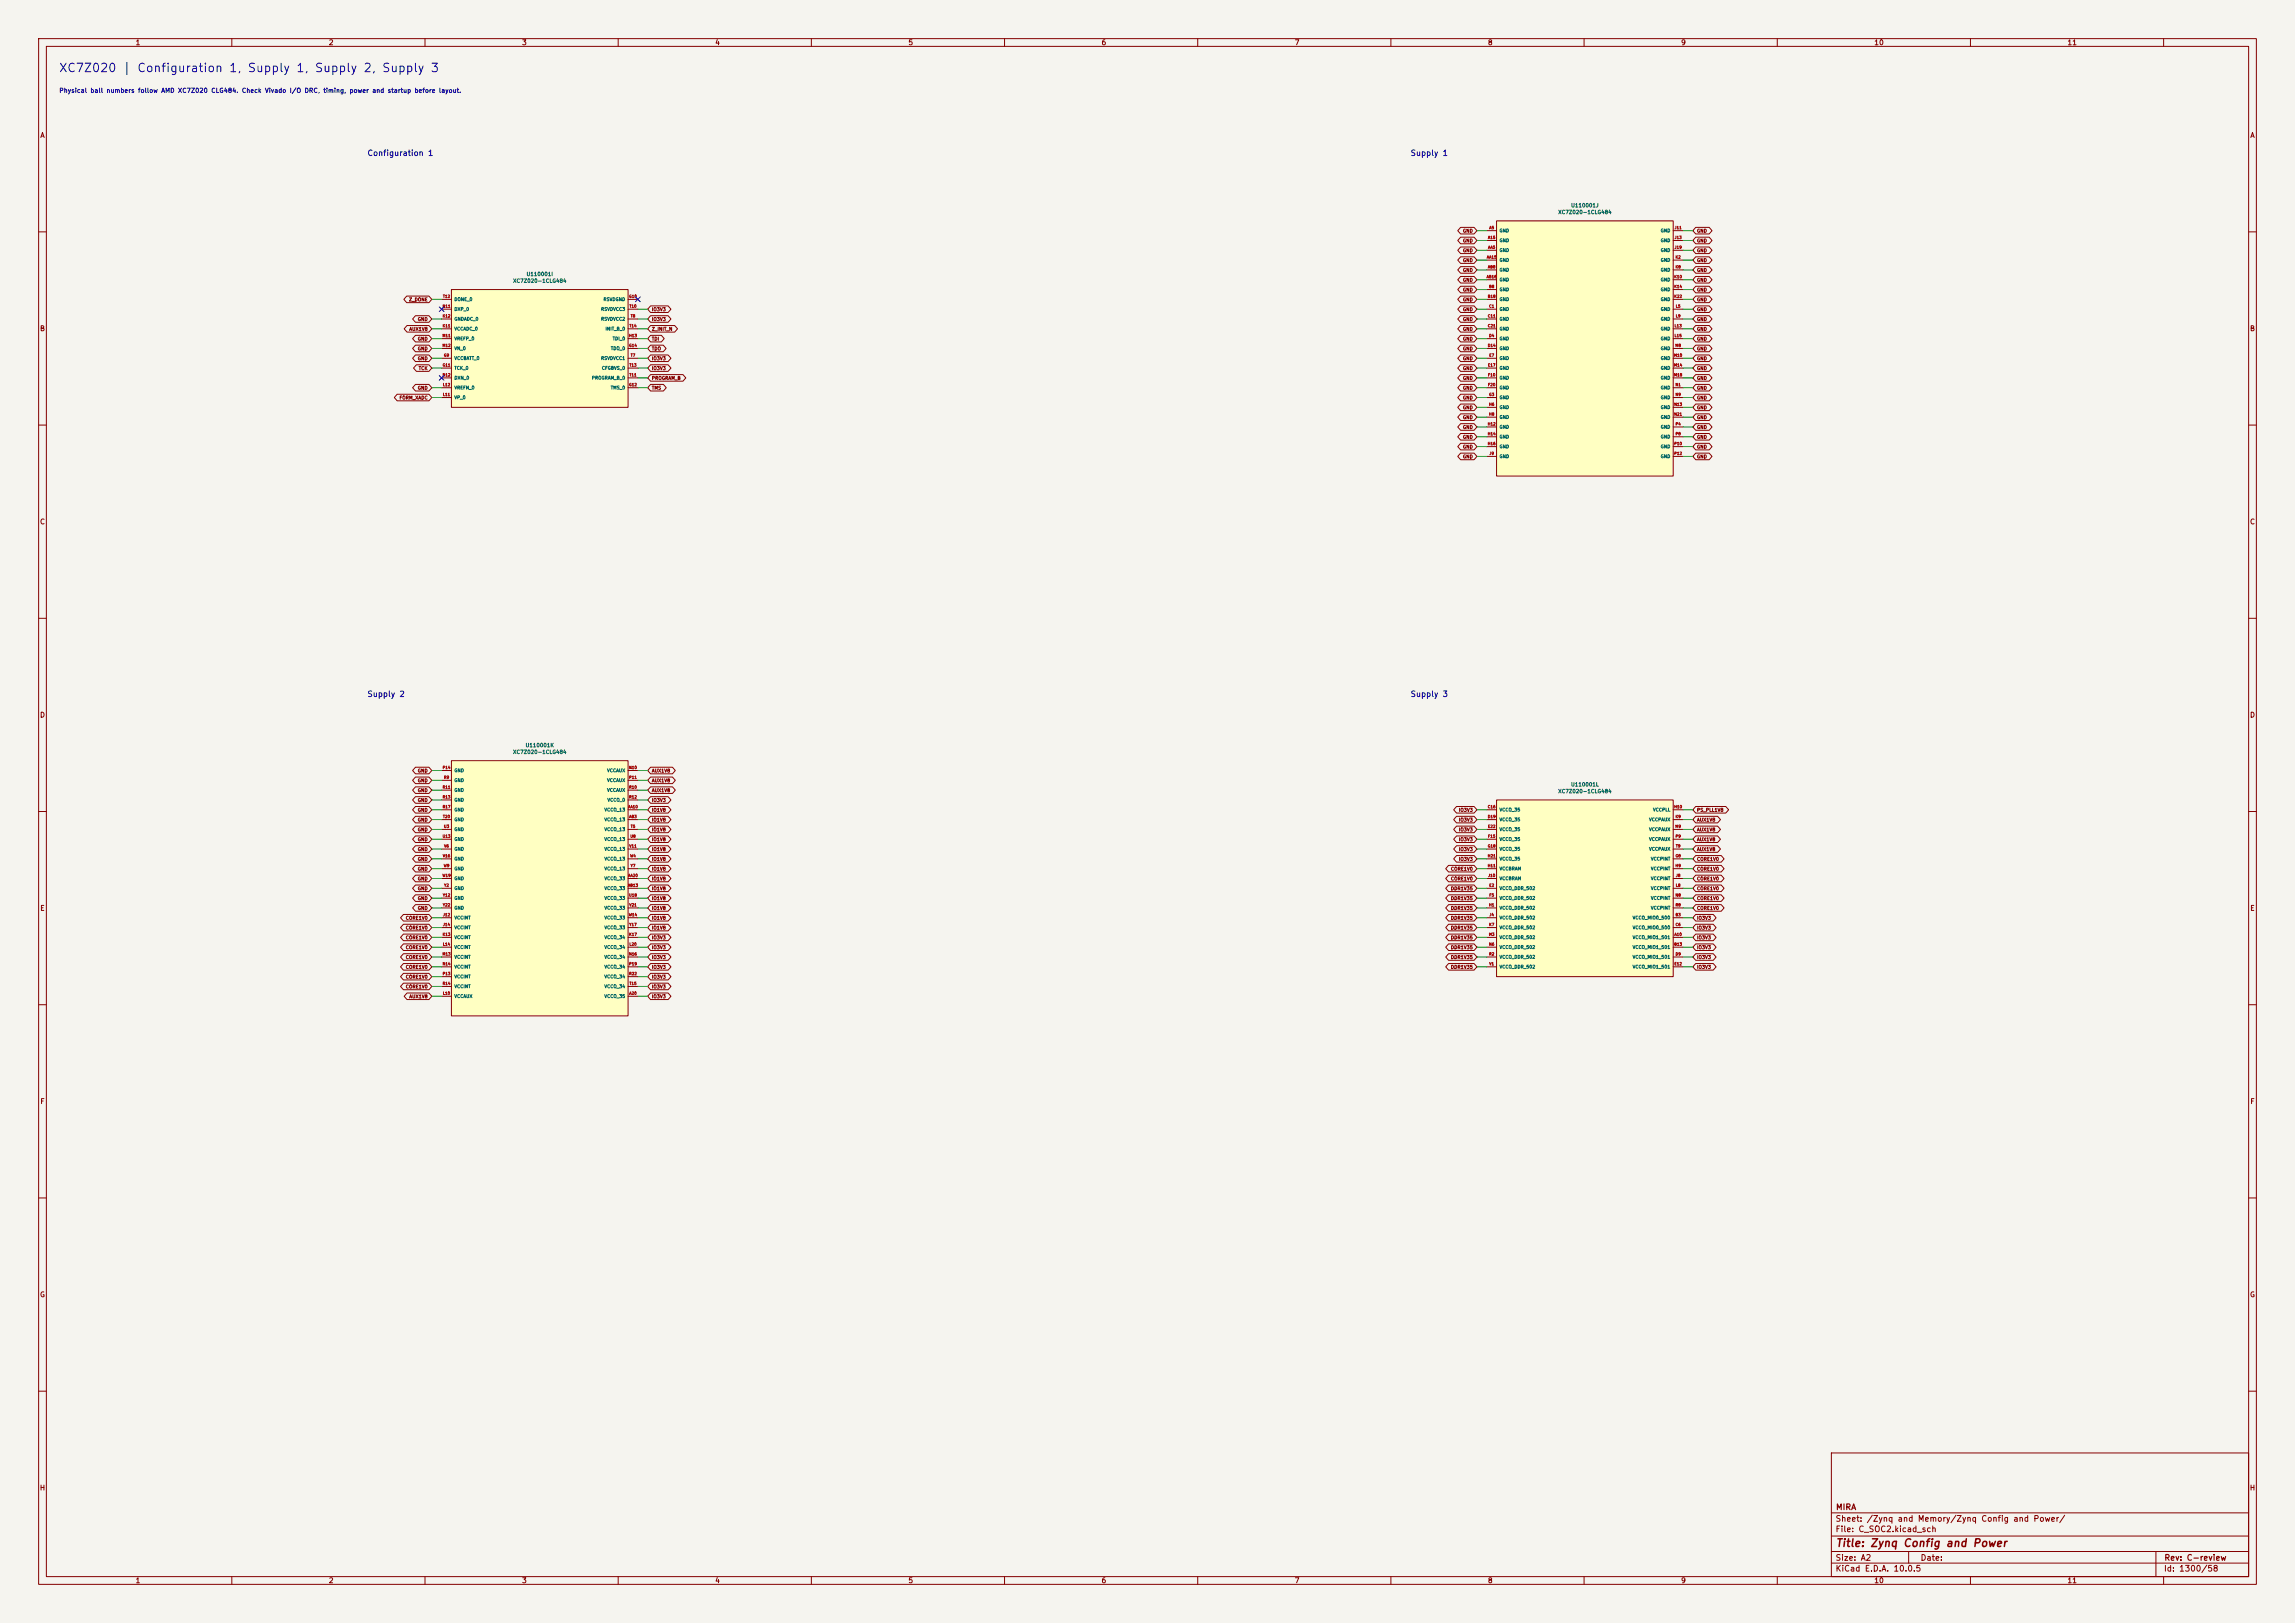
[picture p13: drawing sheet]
<svg xmlns="http://www.w3.org/2000/svg" width="594mm" height="420mm" viewBox="0 0 594 420" stroke-linecap="round" stroke-linejoin="round" font-family="sans-serif">
<defs><g id="words">
<text font-size="2.2" fill="#0000c2" x="15.1" y="19.2">XC7Z020 | Configuration 1, Supply 1, Supply 2, Supply 3</text>
<text font-size="2" fill="#840000" x="475" y="400.8">Title: Zynq Config and Power</text>
<g font-size="1.5" fill="#840000">
<text x="475" y="394.1">Sheet: /Zynq and Memory/Zynq Config and Power/</text>
<text x="475.1" y="391.1">MIRA</text>
<text x="475" y="396.8">File: C_SOC2.kicad_sch</text>
<text x="475" y="407">KiCad E.D.A. 10.0.5</text>
<text x="475" y="404.2">Size: A2</text>
<text x="497" y="404.2">Date:</text>
<text x="560" y="407">Id: 1300/58</text>
<text x="560.1" y="404.2">Rev: C-review</text>
</g>
<g font-size="1.4" fill="#0000c2">
<text x="95" y="40.7">Configuration 1</text>
<text x="365" y="40.7">Supply 1</text>
<text x="95" y="180.7">Supply 2</text>
<text x="365" y="180.7">Supply 3</text>
</g>
<g font-size="1.3" fill="#840000">
<text x="35" y="12">1</text>
<text x="85" y="12">2</text>
<text x="135" y="12">3</text>
<text x="185" y="12">4</text>
<text x="235" y="12">5</text>
<text x="285" y="12">6</text>
<text x="335" y="12">7</text>
<text x="385" y="12">8</text>
<text x="435" y="12">9</text>
<text x="485" y="12">10</text>
<text x="535" y="12">11</text>
<text x="10.3" y="36">A</text>
<text x="582.3" y="36">A</text>
<text x="10.2" y="86">B</text>
<text x="582.2" y="86">B</text>
<text x="10.2" y="136">C</text>
<text x="582.2" y="136">C</text>
<text x="10.2" y="186">D</text>
<text x="582.2" y="186">D</text>
<text x="10.3" y="236">E</text>
<text x="582.3" y="236">E</text>
<text x="10.3" y="286">F</text>
<text x="582.3" y="286">F</text>
<text x="10.2" y="336">G</text>
<text x="582.2" y="336">G</text>
<text x="10.2" y="386">H</text>
<text x="582.2" y="386">H</text>
<text x="35" y="410">1</text>
<text x="85" y="410">2</text>
<text x="135" y="410">3</text>
<text x="185" y="410">4</text>
<text x="235" y="410">5</text>
<text x="285" y="410">6</text>
<text x="335" y="410">7</text>
<text x="385" y="410">8</text>
<text x="435" y="410">9</text>
<text x="485" y="410">10</text>
<text x="535" y="410">11</text>
</g>
<text font-size="1.2" fill="#0000c2" x="15.2" y="24.3">Physical ball numbers follow AMD XC7Z020 CLG484. Check Vivado I/O DRC, timing, power and startup before layout.</text>
<g font-size="1" fill="#006464">
<text x="406.5" y="53.9">U110001J</text>
<text x="403.2" y="55.6">XC7Z020-1CLG484</text>
<text x="136.2" y="71.6">U110001I</text>
<text x="132.7" y="73.4">XC7Z020-1CLG484</text>
<text x="132.7" y="195.3">XC7Z020-1CLG484</text>
<text x="135.9" y="193.6">U110001K</text>
<text x="406.5" y="203.7">U110001L</text>
<text x="403.2" y="205.5">XC7Z020-1CLG484</text>
</g>
<g font-size=".9" fill="#840000">
<text x="378.5" y="65.5">GND</text>
<text x="378.5" y="60.4">GND</text>
<text x="378.5" y="62.9">GND</text>
<text x="439.1" y="60.4">GND</text>
<text x="439.1" y="62.9">GND</text>
<text x="439.1" y="65.5">GND</text>
<text x="378.5" y="68">GND</text>
<text x="378.5" y="70.6">GND</text>
<text x="439.1" y="70.6">GND</text>
<text x="439.1" y="68">GND</text>
<text x="378.5" y="73.1">GND</text>
<text x="378.5" y="75.6">GND</text>
<text x="439.1" y="73.1">GND</text>
<text x="439.1" y="75.6">GND</text>
<text x="105.8" y="78.2">Z_DONE</text>
<text x="108" y="83.3">GND</text>
<text x="168.6" y="80.7">IO3V3</text>
<text x="168.6" y="83.3">IO3V3</text>
<text x="378.5" y="78.2">GND</text>
<text x="378.5" y="80.7">GND</text>
<text x="378.5" y="83.3">GND</text>
<text x="439.1" y="78.2">GND</text>
<text x="439.1" y="80.7">GND</text>
<text x="439.1" y="83.3">GND</text>
<text x="105.8" y="85.8">AUX1V8</text>
<text x="108" y="88.3">GND</text>
<text x="168.6" y="85.8">Z_INIT_N</text>
<text x="168.6" y="88.3">TDI</text>
<text x="378.5" y="85.8">GND</text>
<text x="378.5" y="88.3">GND</text>
<text x="439.1" y="85.8">GND</text>
<text x="439.1" y="88.3">GND</text>
<text x="108" y="90.9">GND</text>
<text x="108" y="93.4">GND</text>
<text x="108.3" y="96">TCK</text>
<text x="168.6" y="90.9">TDO</text>
<text x="168.6" y="93.4">IO3V3</text>
<text x="168.6" y="96">IO3V3</text>
<text x="378.5" y="96">GND</text>
<text x="378.5" y="93.4">GND</text>
<text x="378.5" y="90.9">GND</text>
<text x="439.1" y="90.9">GND</text>
<text x="439.1" y="93.4">GND</text>
<text x="439.1" y="96">GND</text>
<text x="108" y="101">GND</text>
<text x="168.6" y="98.5">PROGRAM_B</text>
<text x="168.6" y="101">TMS</text>
<text x="378.5" y="101">GND</text>
<text x="378.5" y="98.5">GND</text>
<text x="439.1" y="101">GND</text>
<text x="439.1" y="98.5">GND</text>
<text x="103.3" y="103.6">FORM_XADC</text>
<text x="378.5" y="103.6">GND</text>
<text x="378.5" y="106.1">GND</text>
<text x="439.1" y="103.6">GND</text>
<text x="439.1" y="106.1">GND</text>
<text x="378.5" y="108.7">GND</text>
<text x="378.5" y="111.2">GND</text>
<text x="378.5" y="113.7">GND</text>
<text x="439.1" y="108.7">GND</text>
<text x="439.1" y="111.2">GND</text>
<text x="439.1" y="113.7">GND</text>
<text x="378.5" y="118.8">GND</text>
<text x="378.5" y="116.3">GND</text>
<text x="439.1" y="116.3">GND</text>
<text x="439.1" y="118.8">GND</text>
<text x="108" y="200.1">GND</text>
<text x="108" y="202.6">GND</text>
<text x="168.6" y="202.6">AUX1V8</text>
<text x="168.6" y="200.1">AUX1V8</text>
<text x="108" y="205.2">GND</text>
<text x="108" y="207.7">GND</text>
<text x="168.6" y="207.7">IO3V3</text>
<text x="168.6" y="205.2">AUX1V8</text>
<text x="108" y="210.3">GND</text>
<text x="108" y="212.8">GND</text>
<text x="108" y="215.3">GND</text>
<text x="168.6" y="215.3">IO1V8</text>
<text x="168.6" y="212.8">IO1V8</text>
<text x="168.6" y="210.3">IO1V8</text>
<text x="377.5" y="210.3">IO3V3</text>
<text x="377.5" y="212.8">IO3V3</text>
<text x="377.5" y="215.3">IO3V3</text>
<text x="439.1" y="210.3">PS_PLL1V8</text>
<text x="439.1" y="212.8">AUX1V8</text>
<text x="439.1" y="215.3">AUX1V8</text>
<text x="108" y="217.9">GND</text>
<text x="108" y="220.4">GND</text>
<text x="168.6" y="217.9">IO1V8</text>
<text x="168.6" y="220.4">IO1V8</text>
<text x="377.5" y="217.9">IO3V3</text>
<text x="377.5" y="220.4">IO3V3</text>
<text x="439.1" y="217.9">AUX1V8</text>
<text x="439.1" y="220.4">AUX1V8</text>
<text x="108" y="225.5">GND</text>
<text x="108" y="223">GND</text>
<text x="168.6" y="225.5">IO1V8</text>
<text x="168.6" y="223">IO1V8</text>
<text x="375.4" y="225.5">CORE1V0</text>
<text x="377.5" y="223">IO3V3</text>
<text x="439.1" y="223">CORE1V0</text>
<text x="439.1" y="225.5">CORE1V0</text>
<text x="108" y="233.1">GND</text>
<text x="108" y="230.6">GND</text>
<text x="108" y="228">GND</text>
<text x="168.6" y="228">IO1V8</text>
<text x="168.6" y="233.1">IO1V8</text>
<text x="168.6" y="230.6">IO1V8</text>
<text x="375.4" y="228">CORE1V0</text>
<text x="375.4" y="230.6">DDR1V35</text>
<text x="375.4" y="233.1">DDR1V35</text>
<text x="439.1" y="228">CORE1V0</text>
<text x="439.1" y="230.6">CORE1V0</text>
<text x="439.1" y="233.1">CORE1V0</text>
<text x="104.9" y="238.2">CORE1V0</text>
<text x="108" y="235.7">GND</text>
<text x="168.6" y="238.2">IO1V8</text>
<text x="168.6" y="235.7">IO1V8</text>
<text x="375.4" y="235.7">DDR1V35</text>
<text x="375.4" y="238.2">DDR1V35</text>
<text x="439.1" y="238.2">IO3V3</text>
<text x="439.1" y="235.7">CORE1V0</text>
<text x="104.9" y="240.7">CORE1V0</text>
<text x="104.9" y="243.3">CORE1V0</text>
<text x="104.9" y="245.8">CORE1V0</text>
<text x="168.6" y="240.7">IO1V8</text>
<text x="168.6" y="245.8">IO3V3</text>
<text x="168.6" y="243.3">IO3V3</text>
<text x="375.4" y="240.7">DDR1V35</text>
<text x="375.4" y="243.3">DDR1V35</text>
<text x="375.4" y="245.8">DDR1V35</text>
<text x="439.1" y="240.7">IO3V3</text>
<text x="439.1" y="243.3">IO3V3</text>
<text x="439.1" y="245.8">IO3V3</text>
<text x="104.9" y="250.9">CORE1V0</text>
<text x="104.9" y="248.4">CORE1V0</text>
<text x="168.6" y="250.9">IO3V3</text>
<text x="168.6" y="248.4">IO3V3</text>
<text x="375.4" y="248.4">DDR1V35</text>
<text x="375.4" y="250.9">DDR1V35</text>
<text x="439.1" y="248.4">IO3V3</text>
<text x="439.1" y="250.9">IO3V3</text>
<text x="104.9" y="256">CORE1V0</text>
<text x="104.9" y="253.4">CORE1V0</text>
<text x="168.6" y="253.4">IO3V3</text>
<text x="168.6" y="256">IO3V3</text>
<text x="105.8" y="258.5">AUX1V8</text>
<text x="168.6" y="258.5">IO3V3</text>
</g>
<g font-size=".8" fill="#006464">
<text x="388" y="60.3">GND</text>
<text x="388" y="62.8">GND</text>
<text x="388" y="65.4">GND</text>
<text x="429.7" y="60.3">GND</text>
<text x="429.7" y="62.8">GND</text>
<text x="429.7" y="65.4">GND</text>
<text x="388" y="67.9">GND</text>
<text x="388" y="70.5">GND</text>
<text x="429.7" y="67.9">GND</text>
<text x="429.7" y="70.5">GND</text>
<text x="388" y="73">GND</text>
<text x="388" y="75.5">GND</text>
<text x="429.7" y="73">GND</text>
<text x="429.7" y="75.5">GND</text>
<text x="117.5" y="83.2">GNDADC_0</text>
<text x="117.5" y="80.6">DXP_0</text>
<text x="117.5" y="78.1">DONE_0</text>
<text x="155.5" y="83.2">RSVDVCC2</text>
<text x="155.5" y="80.6">RSVDVCC3</text>
<text x="156.1" y="78.1">RSVDGND</text>
<text x="388" y="78.1">GND</text>
<text x="388" y="80.6">GND</text>
<text x="388" y="83.2">GND</text>
<text x="429.7" y="78.1">GND</text>
<text x="429.7" y="80.6">GND</text>
<text x="429.7" y="83.2">GND</text>
<text x="117.5" y="85.7">VCCADC_0</text>
<text x="117.5" y="88.2">VREFP_0</text>
<text x="156.6" y="85.7">INIT_B_0</text>
<text x="158.5" y="88.2">TDI_0</text>
<text x="388" y="85.7">GND</text>
<text x="388" y="88.2">GND</text>
<text x="429.7" y="85.7">GND</text>
<text x="429.7" y="88.2">GND</text>
<text x="117.5" y="93.3">VCCBATT_0</text>
<text x="117.5" y="95.9">TCK_0</text>
<text x="117.5" y="90.8">VN_0</text>
<text x="155.5" y="93.3">RSVDVCC1</text>
<text x="155.7" y="95.9">CFGBVS_0</text>
<text x="158" y="90.8">TDO_0</text>
<text x="388" y="90.8">GND</text>
<text x="388" y="93.3">GND</text>
<text x="388" y="95.9">GND</text>
<text x="429.7" y="90.8">GND</text>
<text x="429.7" y="93.3">GND</text>
<text x="429.7" y="95.9">GND</text>
<text x="117.5" y="100.9">VREFN_0</text>
<text x="117.5" y="98.4">DXN_0</text>
<text x="153.1" y="98.4">PROGRAM_B_0</text>
<text x="158" y="100.9">TMS_0</text>
<text x="388" y="98.4">GND</text>
<text x="388" y="100.9">GND</text>
<text x="429.7" y="98.4">GND</text>
<text x="429.7" y="100.9">GND</text>
<text x="117.5" y="103.5">VP_0</text>
<text x="388" y="103.5">GND</text>
<text x="388" y="106">GND</text>
<text x="429.7" y="103.5">GND</text>
<text x="429.7" y="106">GND</text>
<text x="388" y="108.6">GND</text>
<text x="388" y="111.1">GND</text>
<text x="388" y="113.6">GND</text>
<text x="429.7" y="108.6">GND</text>
<text x="429.7" y="111.1">GND</text>
<text x="429.7" y="113.6">GND</text>
<text x="388" y="116.2">GND</text>
<text x="388" y="118.7">GND</text>
<text x="429.7" y="116.2">GND</text>
<text x="429.7" y="118.7">GND</text>
<text x="117.5" y="200">GND</text>
<text x="117.5" y="202.5">GND</text>
<text x="157" y="200">VCCAUX</text>
<text x="157" y="202.5">VCCAUX</text>
<text x="117.5" y="205.1">GND</text>
<text x="117.5" y="207.6">GND</text>
<text x="157" y="205.1">VCCAUX</text>
<text x="157.1" y="207.6">VCCO_0</text>
<text x="117.5" y="210.2">GND</text>
<text x="117.5" y="212.7">GND</text>
<text x="117.5" y="215.2">GND</text>
<text x="156.3" y="210.2">VCCO_13</text>
<text x="156.3" y="212.7">VCCO_13</text>
<text x="156.3" y="215.2">VCCO_13</text>
<text x="388" y="210.2">VCCO_35</text>
<text x="388" y="212.7">VCCO_35</text>
<text x="388" y="215.2">VCCO_35</text>
<text x="426.7" y="212.7">VCCPAUX</text>
<text x="426.7" y="215.2">VCCPAUX</text>
<text x="427.7" y="210.2">VCCPLL</text>
<text x="117.5" y="217.8">GND</text>
<text x="117.5" y="220.3">GND</text>
<text x="156.3" y="217.8">VCCO_13</text>
<text x="156.3" y="220.3">VCCO_13</text>
<text x="388" y="217.8">VCCO_35</text>
<text x="388" y="220.3">VCCO_35</text>
<text x="426.7" y="217.8">VCCPAUX</text>
<text x="426.7" y="220.3">VCCPAUX</text>
<text x="117.5" y="222.9">GND</text>
<text x="117.5" y="225.4">GND</text>
<text x="117.5" y="227.9">GND</text>
<text x="156.3" y="227.9">VCCO_33</text>
<text x="156.3" y="222.9">VCCO_13</text>
<text x="156.3" y="225.4">VCCO_13</text>
<text x="388" y="225.4">VCCBRAM</text>
<text x="388" y="222.9">VCCO_35</text>
<text x="388" y="227.9">VCCBRAM</text>
<text x="427.2" y="222.9">VCCPINT</text>
<text x="427.2" y="225.4">VCCPINT</text>
<text x="427.2" y="227.9">VCCPINT</text>
<text x="117.5" y="230.5">GND</text>
<text x="117.5" y="233">GND</text>
<text x="156.3" y="230.5">VCCO_33</text>
<text x="156.3" y="233">VCCO_33</text>
<text x="388" y="230.5">VCCO_DDR_502</text>
<text x="388" y="233">VCCO_DDR_502</text>
<text x="427.2" y="230.5">VCCPINT</text>
<text x="427.2" y="233">VCCPINT</text>
<text x="117.5" y="238.1">VCCINT</text>
<text x="117.5" y="235.6">GND</text>
<text x="156.3" y="235.6">VCCO_33</text>
<text x="156.3" y="238.1">VCCO_33</text>
<text x="388" y="235.6">VCCO_DDR_502</text>
<text x="388" y="238.1">VCCO_DDR_502</text>
<text x="422.5" y="238.1">VCCO_MIO0_500</text>
<text x="427.2" y="235.6">VCCPINT</text>
<text x="117.5" y="240.6">VCCINT</text>
<text x="117.5" y="243.2">VCCINT</text>
<text x="117.5" y="245.7">VCCINT</text>
<text x="156.3" y="243.2">VCCO_34</text>
<text x="156.3" y="245.7">VCCO_34</text>
<text x="156.3" y="240.6">VCCO_33</text>
<text x="388" y="240.6">VCCO_DDR_502</text>
<text x="388" y="243.2">VCCO_DDR_502</text>
<text x="388" y="245.7">VCCO_DDR_502</text>
<text x="422.5" y="243.2">VCCO_MIO1_501</text>
<text x="422.5" y="245.7">VCCO_MIO1_501</text>
<text x="422.5" y="240.6">VCCO_MIO0_500</text>
<text x="117.5" y="248.3">VCCINT</text>
<text x="117.5" y="250.8">VCCINT</text>
<text x="156.3" y="248.3">VCCO_34</text>
<text x="156.3" y="250.8">VCCO_34</text>
<text x="388" y="248.3">VCCO_DDR_502</text>
<text x="388" y="250.8">VCCO_DDR_502</text>
<text x="422.5" y="248.3">VCCO_MIO1_501</text>
<text x="422.5" y="250.8">VCCO_MIO1_501</text>
<text x="117.5" y="253.3">VCCINT</text>
<text x="117.5" y="255.9">VCCINT</text>
<text x="156.3" y="253.3">VCCO_34</text>
<text x="156.3" y="255.9">VCCO_34</text>
<text x="117.5" y="258.4">VCCAUX</text>
<text x="156.3" y="258.4">VCCO_35</text>
</g>
<g font-size=".7" fill="#a90000">
<text x="385.4" y="59.5">A5</text>
<text x="433.3" y="59.5">J11</text>
<text x="385" y="62">A15</text>
<text x="385.1" y="64.5">AA5</text>
<text x="433.3" y="62">J13</text>
<text x="433.3" y="64.5">J19</text>
<text x="384.7" y="67.1">AA15</text>
<text x="385" y="69.6">AB8</text>
<text x="433.6" y="67.1">K2</text>
<text x="433.6" y="69.6">K8</text>
<text x="114.6" y="77.2">T12</text>
<text x="162.7" y="77.2">G10</text>
<text x="384.7" y="72.2">AB18</text>
<text x="385" y="77.2">B18</text>
<text x="385.3" y="74.7">B8</text>
<text x="433.3" y="72.2">K10</text>
<text x="433.3" y="74.7">K14</text>
<text x="433.3" y="77.2">K22</text>
<text x="114.5" y="79.8">N11</text>
<text x="114.5" y="82.3">K12</text>
<text x="162.8" y="79.8">T10</text>
<text x="163.2" y="82.3">T8</text>
<text x="385" y="82.3">C11</text>
<text x="385.3" y="79.8">C1</text>
<text x="433.7" y="79.8">L5</text>
<text x="433.7" y="82.3">L9</text>
<text x="114.4" y="87.4">M11</text>
<text x="114.4" y="89.9">M12</text>
<text x="114.5" y="84.9">K11</text>
<text x="162.7" y="87.4">H13</text>
<text x="162.7" y="89.9">G14</text>
<text x="162.8" y="84.9">T14</text>
<text x="385" y="84.9">C21</text>
<text x="385" y="89.9">D14</text>
<text x="385.3" y="87.4">D4</text>
<text x="433.3" y="84.9">L13</text>
<text x="433.3" y="87.4">L15</text>
<text x="433.5" y="89.9">M8</text>
<text x="114.5" y="95">G11</text>
<text x="114.8" y="92.5">G9</text>
<text x="162.8" y="95">T13</text>
<text x="163.2" y="92.5">T7</text>
<text x="385" y="95">E17</text>
<text x="385.4" y="92.5">E7</text>
<text x="433.2" y="92.5">M10</text>
<text x="433.2" y="95">M14</text>
<text x="114.5" y="97.6">N12</text>
<text x="114.5" y="100.1">L12</text>
<text x="162.7" y="100.1">G12</text>
<text x="162.8" y="97.6">T11</text>
<text x="385" y="97.6">F10</text>
<text x="385" y="100.1">F20</text>
<text x="433.2" y="97.6">M18</text>
<text x="433.6" y="100.1">N1</text>
<text x="114.5" y="102.6">L11</text>
<text x="385.3" y="105.2">H6</text>
<text x="385.3" y="107.7">H8</text>
<text x="385.3" y="102.6">G3</text>
<text x="433.2" y="105.2">N13</text>
<text x="433.2" y="107.7">N21</text>
<text x="433.6" y="102.6">N9</text>
<text x="385" y="110.3">H12</text>
<text x="385" y="112.8">H14</text>
<text x="433.6" y="110.3">P4</text>
<text x="433.6" y="112.8">P8</text>
<text x="385" y="115.3">H16</text>
<text x="385.4" y="117.9">J9</text>
<text x="433.3" y="115.3">P10</text>
<text x="433.3" y="117.9">P12</text>
<text x="114.5" y="199.2">P14</text>
<text x="114.8" y="201.7">R9</text>
<text x="162.7" y="199.2">N10</text>
<text x="162.7" y="201.7">P11</text>
<text x="114.5" y="204.2">R11</text>
<text x="114.5" y="206.8">R13</text>
<text x="114.5" y="209.3">R17</text>
<text x="162.5" y="209.3">AA10</text>
<text x="162.7" y="204.2">R10</text>
<text x="162.7" y="206.8">R12</text>
<text x="385" y="209.3">C16</text>
<text x="433.2" y="209.3">H10</text>
<text x="114.6" y="211.9">T20</text>
<text x="114.8" y="214.4">U3</text>
<text x="162.8" y="211.9">AB3</text>
<text x="163.2" y="214.4">T5</text>
<text x="385" y="211.9">D19</text>
<text x="385" y="214.4">E22</text>
<text x="433.5" y="214.4">M9</text>
<text x="433.6" y="211.9">K9</text>
<text x="114.5" y="216.9">U13</text>
<text x="114.9" y="219.5">V6</text>
<text x="162.8" y="219.5">V11</text>
<text x="163.1" y="216.9">U8</text>
<text x="385" y="219.5">G18</text>
<text x="385" y="216.9">F15</text>
<text x="433.6" y="216.9">P9</text>
<text x="433.7" y="219.5">T9</text>
<text x="114.4" y="227.1">W19</text>
<text x="114.5" y="222">V16</text>
<text x="114.8" y="224.6">W9</text>
<text x="162.5" y="227.1">AA20</text>
<text x="163" y="222">W4</text>
<text x="163.1" y="224.6">Y7</text>
<text x="385" y="224.6">H11</text>
<text x="385" y="222">H21</text>
<text x="385.1" y="227.1">J10</text>
<text x="433.6" y="224.6">H9</text>
<text x="433.6" y="222">G8</text>
<text x="433.7" y="227.1">J8</text>
<text x="114.5" y="232.2">Y12</text>
<text x="114.9" y="229.6">Y2</text>
<text x="162.4" y="229.6">AB13</text>
<text x="162.7" y="232.2">U18</text>
<text x="385.4" y="229.6">E2</text>
<text x="385.4" y="232.2">F5</text>
<text x="433.6" y="232.2">N8</text>
<text x="433.7" y="229.6">L8</text>
<text x="114.5" y="234.7">Y22</text>
<text x="114.6" y="237.3">J12</text>
<text x="114.6" y="239.8">J14</text>
<text x="162.7" y="237.3">W14</text>
<text x="162.8" y="234.7">V21</text>
<text x="162.8" y="239.8">Y17</text>
<text x="385.3" y="234.7">H1</text>
<text x="385.3" y="239.8">K7</text>
<text x="385.4" y="237.3">J4</text>
<text x="433.6" y="237.3">B3</text>
<text x="433.6" y="239.8">C6</text>
<text x="433.6" y="234.7">R8</text>
<text x="114.5" y="242.3">K13</text>
<text x="114.5" y="244.9">L14</text>
<text x="162.7" y="242.3">K17</text>
<text x="162.8" y="244.9">L20</text>
<text x="385.3" y="242.3">M3</text>
<text x="385.3" y="244.9">N6</text>
<text x="433.3" y="244.9">B13</text>
<text x="433.3" y="242.3">A10</text>
<text x="114.4" y="247.4">M13</text>
<text x="114.5" y="250">N14</text>
<text x="162.7" y="247.4">N16</text>
<text x="162.7" y="250">P19</text>
<text x="385.3" y="247.4">R2</text>
<text x="385.4" y="250">V1</text>
<text x="433.3" y="250">E12</text>
<text x="433.6" y="247.4">D9</text>
<text x="114.5" y="252.5">P13</text>
<text x="114.5" y="255">R14</text>
<text x="114.5" y="257.6">L10</text>
<text x="162.7" y="252.5">R22</text>
<text x="162.8" y="257.6">A20</text>
<text x="162.8" y="255">T15</text>
</g>
</g></defs>
<path d="M0 0h594v420h-594z" fill="#f5f4ef" stroke="#f5f4ef" stroke-width=".26"/>
<g fill="none" stroke="#840000" stroke-width=".26">
<path d="M10 10h574v400h-574zM12 12h570v396h-570zM60 10v2M110 10v2M160 10v2M210 10v2M260 10v2M310 10v2M360 10v2M410 10v2M460 10v2M510 10v2"/>
<path d="M560 10v2M10 60h2M582 60h2M10 110h2M582 110h2M10 160h2M582 160h2M10 210h2M582 210h2M10 260h2M582 260h2M10 310h2"/>
<path d="M582 310h2M10 360h2M474 376h108v32h-108zM582 360h2M474 397.5h108M474 391.5h108M60 408v2M110 408v2M160 408v2M210 408v2M260 408v2M310 408v2"/>
<path d="M360 408v2M410 408v2M460 408v2M474 404.5h108M474 401.5h108M494 401.5v3M510 408v2M558 401.5v6.5M560 408v2"/>
</g>
<path d="M116.8 196.9h45.8v66h-45.8z" fill="#ffffc2"/>
<g fill="none" stroke="#840000" stroke-width=".26">
<path d="M114.3 199.4h2.5M116.8 196.9h45.8v66h-45.8zM162.6 199.4h2.5M114.3 209.6h2.5M114.3 212.1h2.5M114.3 201.9h2.5M114.3 204.5h2.5M114.3 207h2.5M114.3 214.6h2.5M114.3 217.2h2.5M114.3 219.7h2.5M162.6 209.6h2.5"/>
<path d="M162.6 212.1h2.5M162.6 201.9h2.5M162.6 204.5h2.5M162.6 207h2.5M162.6 214.6h2.5M162.6 217.2h2.5M162.6 219.7h2.5M114.3 227.3h2.5M114.3 229.9h2.5M114.3 237.5h2.5M114.3 232.4h2.5M114.3 222.3h2.5"/>
<path d="M114.3 235h2.5M114.3 224.8h2.5M162.6 227.3h2.5M162.6 229.9h2.5M162.6 237.5h2.5M162.6 232.4h2.5M162.6 222.3h2.5M162.6 235h2.5M162.6 224.8h2.5M114.3 257.8h2.5M114.3 240h2.5M114.3 242.6h2.5"/>
<path d="M114.3 245.1h2.5M114.3 247.7h2.5M114.3 250.2h2.5M114.3 252.7h2.5M114.3 255.3h2.5M162.6 257.8h2.5M162.6 240h2.5M162.6 242.6h2.5M162.6 245.1h2.5M162.6 247.7h2.5M162.6 250.2h2.5M162.6 252.7h2.5"/>
<path d="M162.6 255.3h2.5"/>
</g>
<path d="M116.8 74.9h45.8v30.5h-45.8z" fill="#ffffc2"/>
<g fill="none" stroke="#840000" stroke-width=".26">
<path d="M114.3 77.5h2.5M116.8 74.9h45.8v30.5h-45.8zM162.6 77.5h2.5M114.3 92.7h2.5M114.3 95.3h2.5M114.3 90.2h2.5M114.3 87.6h2.5M114.3 85.1h2.5M114.3 82.6h2.5M114.3 80h2.5M114.3 97.8h2.5M162.6 92.7h2.5"/>
<path d="M162.6 95.3h2.5M162.6 90.2h2.5M162.6 87.6h2.5M162.6 85.1h2.5M162.6 82.6h2.5M162.6 80h2.5M162.6 97.8h2.5M114.3 100.3h2.5M114.3 102.9h2.5M162.6 100.3h2.5"/>
</g>
<path d="M387.3 57.2h45.8v66h-45.8z" fill="#ffffc2"/>
<g fill="none" stroke="#840000" stroke-width=".26">
<path d="M384.8 59.7h2.5M387.3 57.2h45.8v66h-45.8zM433.1 59.7h2.5M384.8 62.2h2.5M384.8 64.8h2.5M384.8 67.3h2.5M384.8 69.9h2.5M384.8 72.4h2.5M384.8 74.9h2.5M384.8 77.5h2.5M433.1 62.2h2.5M433.1 64.8h2.5"/>
<path d="M433.1 67.3h2.5M433.1 69.9h2.5M433.1 72.4h2.5M433.1 74.9h2.5M433.1 77.5h2.5M384.8 80h2.5M384.8 82.6h2.5M384.8 85.1h2.5M384.8 87.6h2.5M384.8 90.2h2.5M384.8 92.7h2.5M384.8 95.3h2.5"/>
<path d="M384.8 97.8h2.5M433.1 80h2.5M433.1 82.6h2.5M433.1 85.1h2.5M433.1 87.6h2.5M433.1 90.2h2.5M433.1 92.7h2.5M433.1 95.3h2.5M433.1 97.8h2.5M384.8 100.3h2.5M384.8 102.9h2.5M384.8 105.4h2.5"/>
<path d="M384.8 108h2.5M384.8 110.5h2.5M384.8 113h2.5M384.8 115.6h2.5M384.8 118.1h2.5M433.1 100.3h2.5M433.1 102.9h2.5M433.1 105.4h2.5M433.1 108h2.5M433.1 110.5h2.5M433.1 113h2.5M433.1 115.6h2.5"/>
<path d="M433.1 118.1h2.5"/>
</g>
<path d="M387.3 207h45.8v45.7h-45.8z" fill="#ffffc2"/>
<g fill="none" stroke="#840000" stroke-width=".26">
<path d="M378 58.8h3.5l.8 .9-.8 .8h-3.5l-.7-.8zM438.9 58.8h3.5l.7 .9-.7 .8h-3.5l-.8-.8zM105.3 76.6h5.7l.8 .9-.8 .8h-5.7l-.8-.8zM168.4 79.2h4.5l.8 .8-.8 .9h-4.5l-.8-.9zM378 63.9h3.5l.8 .9-.8 .8h-3.5l-.7-.8zM378 66.5h3.5l.8 .8-.8 .9h-3.5l-.7-.9zM378 69h3.5l.8 .9-.8 .8h-3.5l-.7-.8zM378 71.5h3.5l.8 .9-.8 .8h-3.5l-.7-.8zM378 74.1h3.5l.8 .8-.8 .9h-3.5l-.7-.9zM378 76.6h3.5l.8 .9-.8 .8h-3.5l-.7-.8zM378 61.4h3.5l.8 .8-.8 .9h-3.5l-.7-.9zM378 79.2h3.5l.8 .8-.8 .9h-3.5l-.7-.9z"/>
<path d="M438.9 69h3.5l.7 .9-.7 .8h-3.5l-.8-.8zM438.9 61.4h3.5l.7 .8-.7 .9h-3.5l-.8-.9zM438.9 63.9h3.5l.7 .9-.7 .8h-3.5l-.8-.8zM438.9 66.5h3.5l.7 .8-.7 .9h-3.5l-.8-.9zM438.9 71.5h3.5l.7 .9-.7 .8h-3.5l-.8-.8zM438.9 74.1h3.5l.7 .8-.7 .9h-3.5l-.8-.9zM438.9 76.6h3.5l.7 .9-.7 .8h-3.5l-.8-.8zM438.9 79.2h3.5l.7 .8-.7 .9h-3.5l-.8-.9zM105.3 84.2h5.7l.8 .9-.8 .8h-5.7l-.7-.8zM107.5 81.7h3.5l.8 .9-.8 .8h-3.5l-.7-.8zM107.5 89.3h3.5l.8 .9-.8 .8h-3.5l-.7-.8zM107.5 91.9h3.5l.8 .8-.8 .9h-3.5l-.7-.9z"/>
<path d="M107.5 86.8h3.5l.8 .8-.8 .9h-3.5l-.7-.9zM107.5 99.5h3.5l.8 .8-.8 .9h-3.5l-.7-.9zM107.8 94.4h3.2l.8 .9-.8 .8h-3.2l-.8-.8zM168.4 89.3h3.3l.7 .9-.7 .8h-3.3l-.8-.8zM168.4 81.7h4.5l.8 .9-.8 .8h-4.5l-.8-.8zM168.4 84.2h6.2l.8 .9-.8 .8h-6.2l-.8-.8zM168.4 86.8h2.8l.7 .8-.7 .9h-2.8l-.8-.9zM168.4 91.9h4.5l.8 .8-.8 .9h-4.5l-.8-.9zM168.4 94.4h4.5l.8 .9-.8 .8h-4.5l-.8-.8zM168.4 96.9h8.4l.7 .9-.7 .8h-8.4l-.8-.8zM168.4 99.5h3.3l.7 .8-.7 .9h-3.3l-.8-.9zM378 99.5h3.5l.8 .8-.8 .9h-3.5l-.7-.9z"/>
<path d="M378 94.4h3.5l.8 .9-.8 .8h-3.5l-.7-.8zM378 91.9h3.5l.8 .8-.8 .9h-3.5l-.7-.9zM378 96.9h3.5l.8 .9-.8 .8h-3.5l-.7-.8zM378 81.7h3.5l.8 .9-.8 .8h-3.5l-.7-.8zM378 84.2h3.5l.8 .9-.8 .8h-3.5l-.7-.8zM378 86.8h3.5l.8 .8-.8 .9h-3.5l-.7-.9zM378 89.3h3.5l.8 .9-.8 .8h-3.5l-.7-.8zM438.9 99.5h3.5l.7 .8-.7 .9h-3.5l-.8-.9zM438.9 81.7h3.5l.7 .9-.7 .8h-3.5l-.8-.8zM438.9 84.2h3.5l.7 .9-.7 .8h-3.5l-.8-.8zM438.9 86.8h3.5l.7 .8-.7 .9h-3.5l-.8-.9zM438.9 89.3h3.5l.7 .9-.7 .8h-3.5l-.8-.8z"/>
<path d="M438.9 91.9h3.5l.7 .8-.7 .9h-3.5l-.8-.9zM438.9 94.4h3.5l.7 .9-.7 .8h-3.5l-.8-.8zM438.9 96.9h3.5l.7 .9-.7 .8h-3.5l-.8-.8zM102.8 102h8.2l.8 .9-.8 .8h-8.2l-.7-.8zM378 102h3.5l.8 .9-.8 .8h-3.5l-.7-.8zM378 104.6h3.5l.8 .8-.8 .9h-3.5l-.7-.9zM378 107.1h3.5l.8 .9-.8 .8h-3.5l-.7-.8zM378 109.6h3.5l.8 .9-.8 .8h-3.5l-.7-.8zM378 112.2h3.5l.8 .8-.8 .9h-3.5l-.7-.9zM378 117.3h3.5l.8 .8-.8 .9h-3.5l-.7-.9zM378 114.7h3.5l.8 .9-.8 .8h-3.5l-.7-.8zM438.9 102h3.5l.7 .9-.7 .8h-3.5l-.8-.8z"/>
<path d="M438.9 104.6h3.5l.7 .8-.7 .9h-3.5l-.8-.9zM438.9 107.1h3.5l.7 .9-.7 .8h-3.5l-.8-.8zM438.9 109.6h3.5l.7 .9-.7 .8h-3.5l-.8-.8zM438.9 112.2h3.5l.7 .8-.7 .9h-3.5l-.8-.9zM438.9 114.7h3.5l.7 .9-.7 .8h-3.5l-.8-.8zM438.9 117.3h3.5l.7 .8-.7 .9h-3.5l-.8-.9zM107.5 198.5h3.5l.8 .9-.8 .8h-3.5l-.7-.8zM168.4 198.5h5.7l.7 .9-.7 .8h-5.7l-.8-.8zM107.5 201.1h3.5l.8 .8-.8 .9h-3.5l-.7-.9zM107.5 203.6h3.5l.8 .9-.8 .8h-3.5l-.7-.8zM107.5 206.2h3.5l.8 .8-.8 .9h-3.5l-.7-.9zM107.5 208.7h3.5l.8 .9-.8 .8h-3.5l-.7-.8z"/>
<path d="M107.5 211.2h3.5l.8 .9-.8 .8h-3.5l-.7-.8zM107.5 213.8h3.5l.8 .8-.8 .9h-3.5l-.7-.9zM107.5 216.3h3.5l.8 .9-.8 .8h-3.5l-.7-.8zM107.5 218.9h3.5l.8 .8-.8 .9h-3.5l-.7-.9zM168.4 216.3h4.5l.8 .9-.8 .8h-4.5l-.8-.8zM168.4 213.8h4.5l.8 .8-.8 .9h-4.5l-.8-.9zM168.4 211.2h4.5l.8 .9-.8 .8h-4.5l-.8-.8zM168.4 208.7h4.5l.8 .9-.8 .8h-4.5l-.8-.8zM168.4 206.2h4.5l.8 .8-.8 .9h-4.5l-.8-.9zM168.4 203.6h5.7l.7 .9-.7 .8h-5.7l-.8-.8zM168.4 201.1h5.7l.7 .8-.7 .9h-5.7l-.8-.9zM168.4 218.9h4.5l.8 .8-.8 .9h-4.5l-.8-.9z"/>
<path d="M377 208.7h4.5l.8 .9-.8 .8h-4.5l-.8-.8zM377 211.2h4.5l.8 .9-.8 .8h-4.5l-.8-.8zM377 213.8h4.5l.8 .8-.8 .9h-4.5l-.8-.9zM377 216.3h4.5l.8 .9-.8 .8h-4.5l-.8-.8zM377 218.9h4.5l.8 .8-.8 .9h-4.5l-.8-.9zM384.8 209.6h2.5M384.8 212.1h2.5M384.8 214.6h2.5M384.8 217.2h2.5M384.8 219.7h2.5M387.3 207h45.8v45.7h-45.8zM433.1 209.6h2.5"/>
<path d="M433.1 212.1h2.5M433.1 214.6h2.5M433.1 217.2h2.5M433.1 219.7h2.5M438.9 208.7h7.8l.7 .9-.7 .8h-7.8l-.8-.8zM438.9 211.2h5.7l.7 .9-.7 .8h-5.7l-.8-.8zM438.9 213.8h5.7l.7 .8-.7 .9h-5.7l-.8-.9zM438.9 216.3h5.7l.7 .9-.7 .8h-5.7l-.8-.8zM438.9 218.9h5.7l.7 .8-.7 .9h-5.7l-.8-.9zM104.4 236.6h6.6l.8 .9-.8 .8h-6.6l-.7-.8zM104.4 239.2h6.6l.8 .8-.8 .9h-6.6l-.7-.9zM107.5 234.1h3.5l.8 .9-.8 .8h-3.5l-.7-.8z"/>
<path d="M107.5 231.6h3.5l.8 .8-.8 .9h-3.5l-.7-.9zM107.5 229h3.5l.8 .9-.8 .8h-3.5l-.7-.8zM107.5 226.5h3.5l.8 .8-.8 .9h-3.5l-.7-.9zM107.5 223.9h3.5l.8 .9-.8 .8h-3.5l-.7-.8zM107.5 221.4h3.5l.8 .9-.8 .8h-3.5l-.7-.8zM168.4 236.6h4.5l.8 .9-.8 .8h-4.5l-.8-.8zM168.4 234.1h4.5l.8 .9-.8 .8h-4.5l-.8-.8zM168.4 226.5h4.5l.8 .8-.8 .9h-4.5l-.8-.9zM168.4 231.6h4.5l.8 .8-.8 .9h-4.5l-.8-.9zM168.4 229h4.5l.8 .9-.8 .8h-4.5l-.8-.8zM168.4 223.9h4.5l.8 .9-.8 .8h-4.5l-.8-.8zM168.4 221.4h4.5l.8 .9-.8 .8h-4.5l-.8-.8z"/>
<path d="M168.4 239.2h4.5l.8 .8-.8 .9h-4.5l-.8-.9zM374.9 223.9h6.6l.8 .9-.8 .8h-6.6l-.7-.8zM374.9 226.5h6.6l.8 .8-.8 .9h-6.6l-.7-.9zM374.9 229h6.6l.8 .9-.8 .8h-6.6l-.7-.8zM374.9 231.6h6.6l.8 .8-.8 .9h-6.6l-.7-.9zM374.9 234.1h6.6l.8 .9-.8 .8h-6.6l-.7-.8zM374.9 236.6h6.6l.8 .9-.8 .8h-6.6l-.7-.8zM374.9 239.2h6.6l.8 .8-.8 .9h-6.6l-.7-.9zM377 221.4h4.5l.8 .9-.8 .8h-4.5l-.8-.8zM384.8 237.5h2.5M384.8 229.9h2.5M384.8 232.4h2.5"/>
<path d="M384.8 222.3h2.5M384.8 235h2.5M384.8 224.8h2.5M384.8 227.3h2.5M433.1 237.5h2.5M433.1 229.9h2.5M433.1 232.4h2.5M433.1 222.3h2.5M433.1 235h2.5M433.1 224.8h2.5M433.1 227.3h2.5M438.9 236.6h4.5l.8 .9-.8 .8h-4.5l-.8-.8z"/>
<path d="M438.9 221.4h6.6l.7 .9-.7 .8h-6.6l-.8-.8zM438.9 223.9h6.6l.7 .9-.7 .8h-6.6l-.8-.8zM438.9 226.5h6.6l.7 .8-.7 .9h-6.6l-.8-.9zM438.9 229h6.6l.7 .9-.7 .8h-6.6l-.8-.8zM438.9 231.6h6.6l.7 .8-.7 .9h-6.6l-.8-.9zM438.9 234.1h6.6l.7 .9-.7 .8h-6.6l-.8-.8zM438.9 239.2h4.5l.8 .8-.8 .9h-4.5l-.8-.9zM104.4 254.4h6.6l.8 .9-.8 .8h-6.6l-.7-.8zM104.4 251.9h6.6l.8 .8-.8 .9h-6.6l-.7-.9zM104.4 241.7h6.6l.8 .9-.8 .8h-6.6l-.7-.8zM104.4 244.3h6.6l.8 .8-.8 .9h-6.6l-.7-.9zM104.4 249.3h6.6l.8 .9-.8 .8h-6.6l-.7-.8z"/>
<path d="M104.4 246.8h6.6l.8 .9-.8 .8h-6.6l-.7-.8zM105.3 257h5.7l.8 .8-.8 .9h-5.7l-.7-.9zM168.4 249.3h4.5l.8 .9-.8 .8h-4.5l-.8-.8zM168.4 246.8h4.5l.8 .9-.8 .8h-4.5l-.8-.8zM168.4 251.9h4.5l.8 .8-.8 .9h-4.5l-.8-.9zM168.4 254.4h4.5l.8 .9-.8 .8h-4.5l-.8-.8zM168.4 257h4.5l.8 .8-.8 .9h-4.5l-.8-.9zM168.4 244.3h4.5l.8 .8-.8 .9h-4.5l-.8-.9zM168.4 241.7h4.5l.8 .9-.8 .8h-4.5l-.8-.8zM374.9 241.7h6.6l.8 .9-.8 .8h-6.6l-.7-.8zM374.9 244.3h6.6l.8 .8-.8 .9h-6.6l-.7-.9zM374.9 246.8h6.6l.8 .9-.8 .8h-6.6l-.7-.8z"/>
<path d="M374.9 249.3h6.6l.8 .9-.8 .8h-6.6l-.7-.8zM384.8 242.6h2.5M384.8 245.1h2.5M384.8 240h2.5M384.8 247.7h2.5M384.8 250.2h2.5M433.1 242.6h2.5M433.1 245.1h2.5M433.1 240h2.5M433.1 247.7h2.5M433.1 250.2h2.5M438.9 241.7h4.5l.8 .9-.8 .8h-4.5l-.8-.8z"/>
<path d="M438.9 244.3h4.5l.8 .8-.8 .9h-4.5l-.8-.9zM438.9 246.8h4.5l.8 .9-.8 .8h-4.5l-.8-.8zM438.9 249.3h4.5l.8 .9-.8 .8h-4.5l-.8-.8z"/>
</g>
<g fill="none" stroke="#009600" stroke-width=".26">
<path d="M382.3 59.7h2.5M435.6 59.7h2.5M111.8 77.5h2.5M382.3 62.2h2.5M382.3 64.8h2.5M382.3 77.5h2.5M382.3 67.3h2.5M382.3 74.9h2.5M382.3 72.4h2.5M382.3 69.9h2.5M435.6 62.2h2.5M435.6 64.8h2.5"/>
<path d="M435.6 77.5h2.5M435.6 67.3h2.5M435.6 74.9h2.5M435.6 72.4h2.5M435.6 69.9h2.5M111.8 92.7h2.5M111.8 95.3h2.5M111.8 90.2h2.5M111.8 82.6h2.5M111.8 87.6h2.5M111.8 85.1h2.5M165.1 92.7h2.5"/>
<path d="M165.1 95.3h2.5M165.1 90.2h2.5M165.1 80h2.5M165.1 97.8h2.5M165.1 82.6h2.5M165.1 87.6h2.5M165.1 85.1h2.5M382.3 92.7h2.5M382.3 95.3h2.5M382.3 90.2h2.5M382.3 80h2.5M382.3 97.8h2.5"/>
<path d="M382.3 82.6h2.5M382.3 87.6h2.5M382.3 85.1h2.5M435.6 92.7h2.5M435.6 95.3h2.5M435.6 90.2h2.5M435.6 80h2.5M435.6 97.8h2.5M435.6 82.6h2.5M435.6 87.6h2.5M435.6 85.1h2.5M111.8 100.3h2.5"/>
<path d="M111.8 102.9h2.5M165.1 100.3h2.5M382.3 115.6h2.5M382.3 100.3h2.5M382.3 102.9h2.5M382.3 105.4h2.5M382.3 108h2.5M382.3 110.5h2.5M382.3 113h2.5M382.3 118.1h2.5M435.6 115.6h2.5M435.6 100.3h2.5"/>
<path d="M435.6 102.9h2.5M435.6 105.4h2.5M435.6 108h2.5M435.6 110.5h2.5M435.6 113h2.5M435.6 118.1h2.5M111.8 199.4h2.5M165.1 199.4h2.5M111.8 214.6h2.5M111.8 217.2h2.5M111.8 219.7h2.5M111.8 212.1h2.5"/>
<path d="M111.8 209.6h2.5M111.8 207h2.5M111.8 204.5h2.5M111.8 201.9h2.5M165.1 214.6h2.5M165.1 217.2h2.5M165.1 219.7h2.5M165.1 212.1h2.5M165.1 209.6h2.5M165.1 207h2.5M165.1 204.5h2.5M165.1 201.9h2.5"/>
<path d="M382.3 214.6h2.5M382.3 217.2h2.5M382.3 219.7h2.5M382.3 212.1h2.5M382.3 209.6h2.5M435.6 214.6h2.5M435.6 217.2h2.5M435.6 219.7h2.5M435.6 212.1h2.5M435.6 209.6h2.5M111.8 235h2.5M111.8 237.5h2.5"/>
<path d="M111.8 229.9h2.5M111.8 222.3h2.5M111.8 224.8h2.5M111.8 227.3h2.5M111.8 232.4h2.5M165.1 235h2.5M165.1 237.5h2.5M165.1 229.9h2.5M165.1 222.3h2.5M165.1 224.8h2.5M165.1 227.3h2.5M165.1 232.4h2.5"/>
<path d="M382.3 235h2.5M382.3 237.5h2.5M382.3 229.9h2.5M382.3 222.3h2.5M382.3 224.8h2.5M382.3 227.3h2.5M382.3 232.4h2.5M435.6 235h2.5M435.6 237.5h2.5M435.6 229.9h2.5M435.6 222.3h2.5M435.6 224.8h2.5"/>
<path d="M435.6 227.3h2.5M435.6 232.4h2.5M111.8 250.2h2.5M111.8 242.6h2.5M111.8 240h2.5M111.8 247.7h2.5M111.8 245.1h2.5M111.8 252.7h2.5M111.8 257.8h2.5M111.8 255.3h2.5M165.1 250.2h2.5M165.1 242.6h2.5"/>
<path d="M165.1 240h2.5M165.1 247.7h2.5M165.1 245.1h2.5M165.1 252.7h2.5M165.1 257.8h2.5M165.1 255.3h2.5M382.3 250.2h2.5M382.3 242.6h2.5M382.3 240h2.5M382.3 247.7h2.5M382.3 245.1h2.5M435.6 250.2h2.5"/>
<path d="M435.6 242.6h2.5M435.6 240h2.5M435.6 247.7h2.5M435.6 245.1h2.5"/>
</g>
<path d="M113.7 79.4l1.2 1.2M114.9 79.4l-1.2 1.2M164.5 76.9l1.2 1.2M165.7 76.9l-1.2 1.2M113.7 97.2l1.2 1.2M114.9 97.2l-1.2 1.2" fill="none" stroke="#000084" stroke-width=".26"/>
<use href="#words"/>
</svg>
